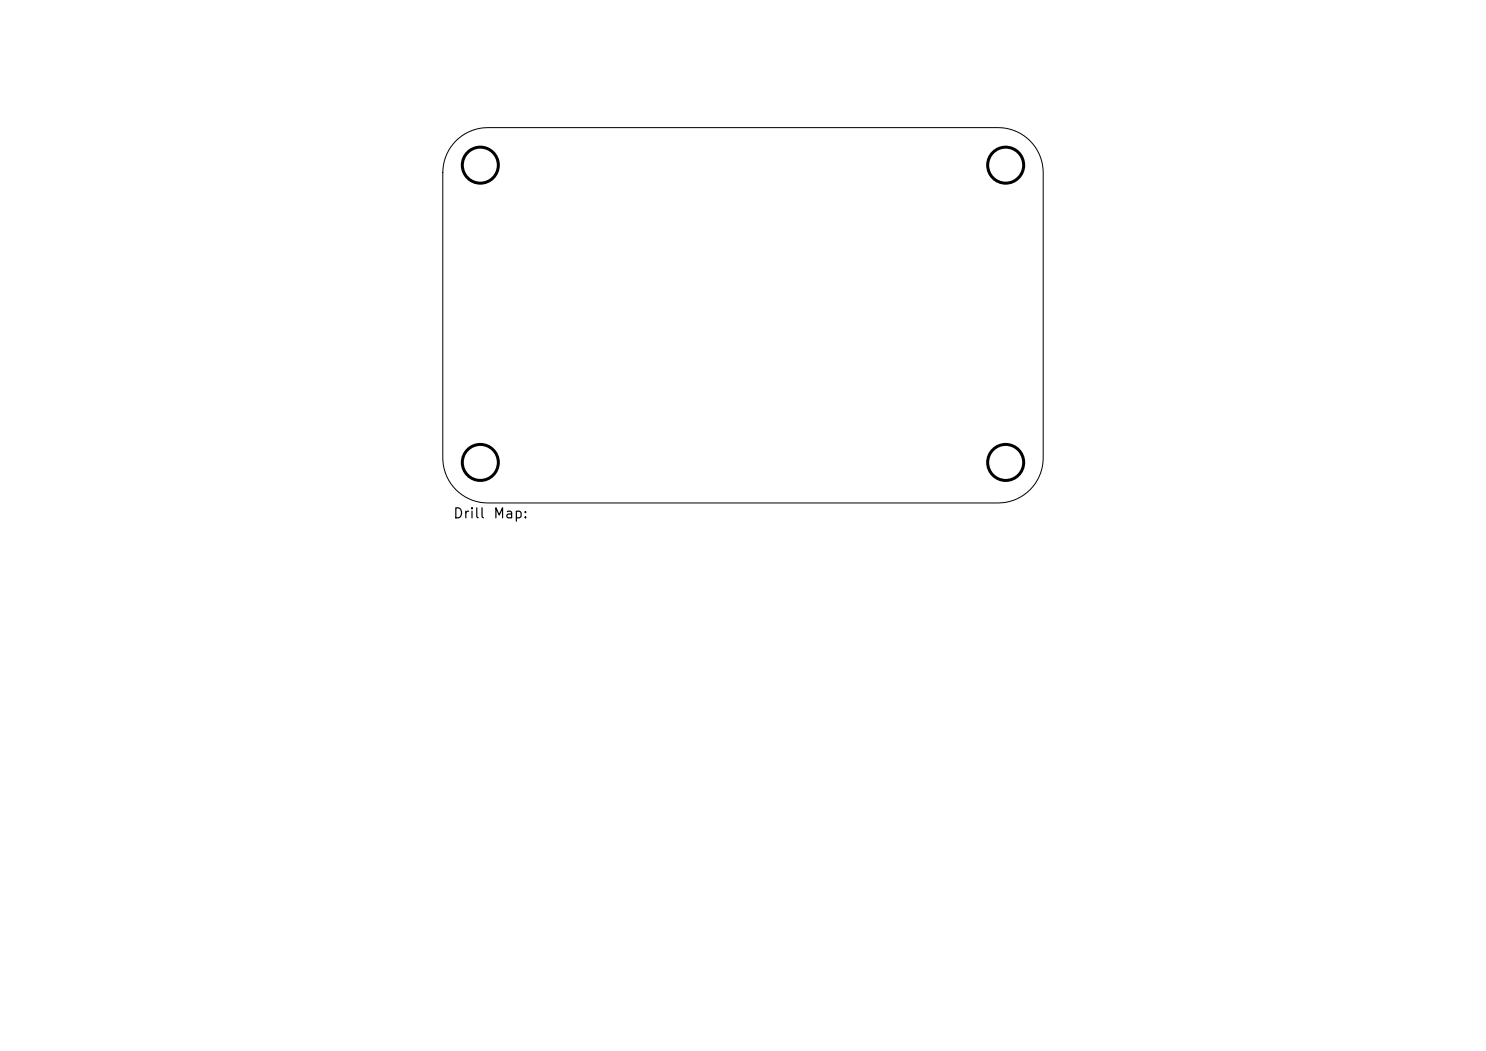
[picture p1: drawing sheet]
<svg xmlns="http://www.w3.org/2000/svg" width="297mm" height="210mm" viewBox="0 0 297 210" stroke-linecap="round" stroke-linejoin="round" font-family="sans-serif">
<defs><g id="words">
<g font-size="2">
<text x="90.4" y="104.1">Drill</text>
<text x="98.4" y="104.1">Map:</text>
</g>
</g></defs>
<path d="M91.1 28.1a9 9 0 0 1 6.4-2.6h102a9 9 0 0 1 9 9v57a9 9 0 0 1-9 9h-102a9 9 0 0 1-9-9v-57a9 9 0 0 1 2.6-6.4z" fill="none" stroke="#000" stroke-width=".2"/>
<g fill="none" stroke="#000" stroke-width=".6">
<circle cx="96" cy="33" r="3.6"/>
<circle cx="201" cy="33" r="3.6"/>
<circle cx="96" cy="92.4" r="3.6"/>
<circle cx="201" cy="92.4" r="3.6"/>
</g>
<use href="#words"/>
</svg>
